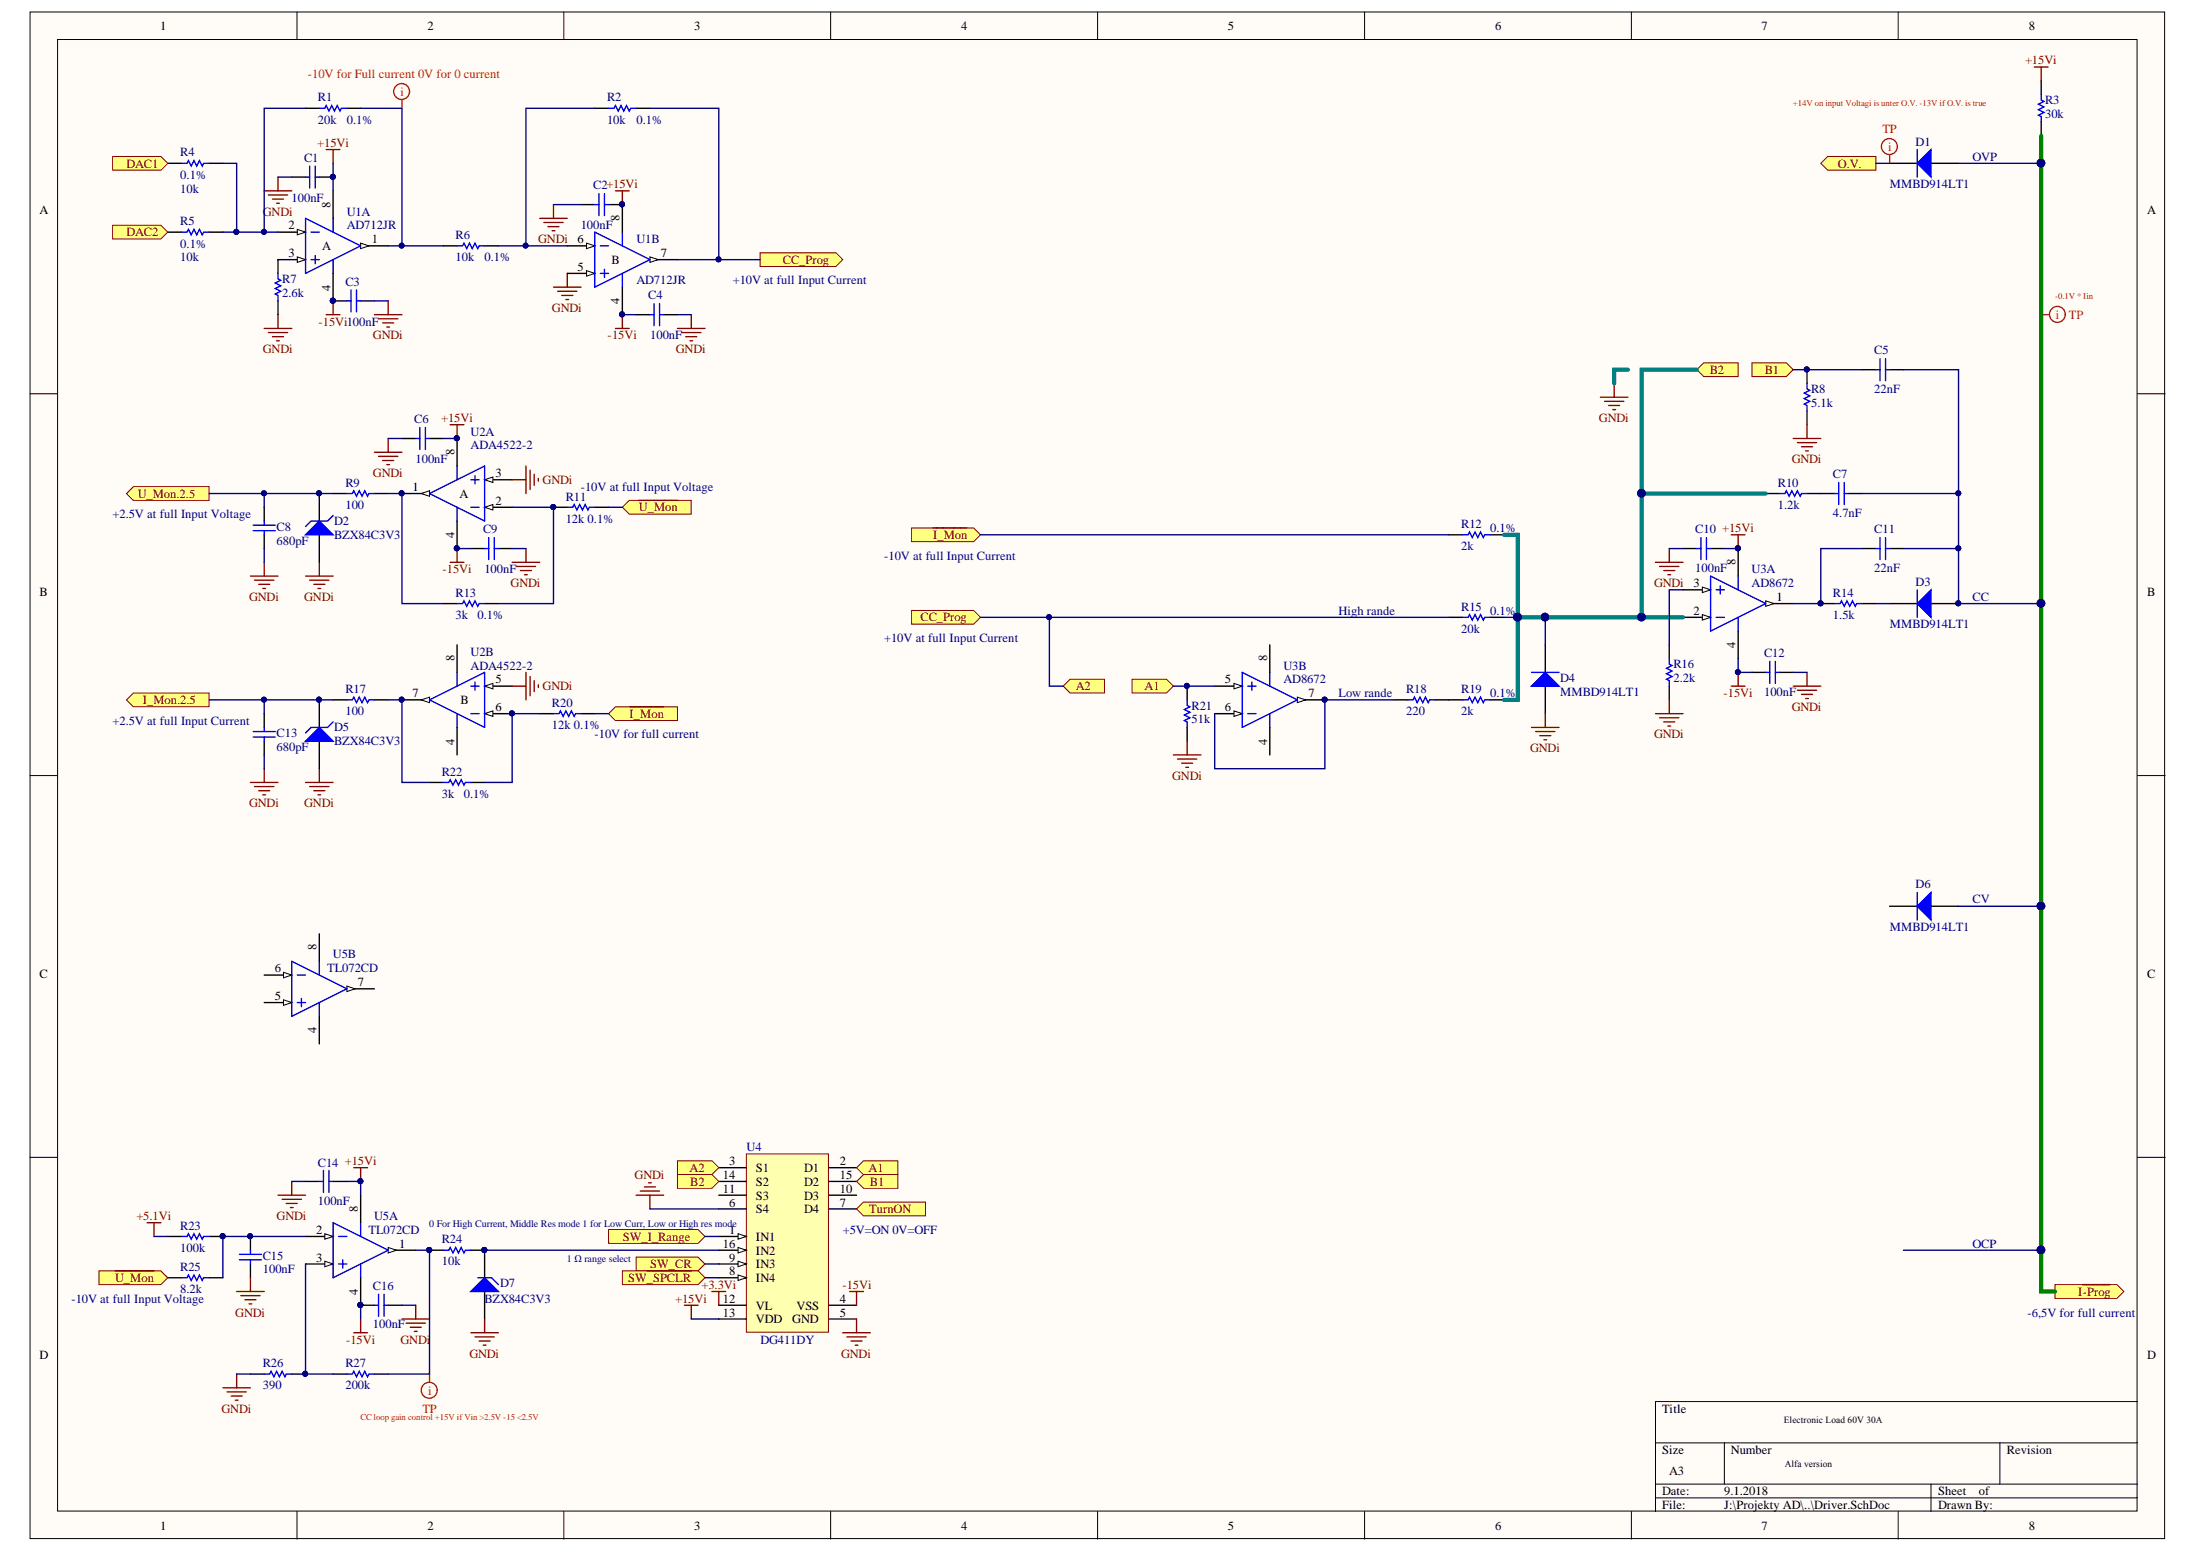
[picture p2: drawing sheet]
<svg xmlns="http://www.w3.org/2000/svg" width="297mm" height="210mm" viewBox="0 0 297 210" stroke-linecap="round" stroke-linejoin="round" font-family="sans-serif">
<defs><g id="words">
<g font-size="1.7">
<text x="21.7" y="4.1">1</text>
<text x="57.8" y="4.1">2</text>
<text x="93.8" y="4.1">3</text>
<text x="129.9" y="4.1">4</text>
<text x="165.9" y="4.1">5</text>
<text x="202" y="4.1">6</text>
<text x="238.1" y="4.1">7</text>
<text x="274.2" y="4.1">8</text>
<text x="5.3" y="28.9">A</text>
<text x="44.7" y="28.1" transform="rotate(-90 44.7 28.1)">8</text>
<text x="83.7" y="29.9" transform="rotate(-90 83.7 29.9)">8</text>
<text x="290.2" y="28.9">A</text>
<text x="39" y="31">2</text>
<text x="39" y="34.7">3</text>
<text x="43.6" y="33.8">A</text>
<text x="50.2" y="32.9">1</text>
<text x="78.1" y="32.9">6</text>
<text x="82.6" y="35.7">B</text>
<text x="89.3" y="34.7">7</text>
<text x="44.7" y="39.3" transform="rotate(-90 44.7 39.3)">4</text>
<text x="78.1" y="36.6">5</text>
<text x="83.7" y="41.1" transform="rotate(-90 83.7 41.1)">4</text>
<text x="61.4" y="61.5" transform="rotate(-90 61.4 61.5)">8</text>
<text x="67" y="64.5">3</text>
<text x="55.7" y="66.3">1</text>
<text x="62.1" y="67.3">A</text>
<text x="67" y="68.2">2</text>
<text x="61.4" y="72.8" transform="rotate(-90 61.4 72.8)">4</text>
<text x="234.5" y="76.4" transform="rotate(-90 234.5 76.4)">8</text>
<text x="5.3" y="80.5">B</text>
<text x="228.9" y="79.3">3</text>
<text x="228.9" y="83.1">2</text>
<text x="240.1" y="81.2">1</text>
<text x="290.2" y="80.5">B</text>
<text x="61.4" y="89.4" transform="rotate(-90 61.4 89.4)">8</text>
<text x="171.3" y="89.4" transform="rotate(-90 171.3 89.4)">8</text>
<text x="234.5" y="87.6" transform="rotate(-90 234.5 87.6)">4</text>
<text x="55.7" y="94.2">7</text>
<text x="62.2" y="95.1">B</text>
<text x="67" y="92.4">5</text>
<text x="165.5" y="92.4">5</text>
<text x="176.8" y="94.2">7</text>
<text x="61.4" y="100.6" transform="rotate(-90 61.4 100.6)">4</text>
<text x="67" y="96.1">6</text>
<text x="165.5" y="96.1">6</text>
<text x="171.3" y="100.6" transform="rotate(-90 171.3 100.6)">4</text>
<text x="37.1" y="131.4">6</text>
<text x="42.8" y="128.4" transform="rotate(-90 42.8 128.4)">8</text>
<text x="5.3" y="132.2">C</text>
<text x="37.1" y="135.1">5</text>
<text x="48.4" y="133.3">7</text>
<text x="290.2" y="132.2">C</text>
<text x="42.8" y="139.7" transform="rotate(-90 42.8 139.7)">4</text>
<text x="97.7" y="161.2">11</text>
<text x="97.7" y="159.4">14</text>
<text x="98.5" y="157.5">3</text>
<text x="102.2" y="158.4">S1</text>
<text x="102.2" y="160.3">S2</text>
<text x="108.7" y="158.4">D1</text>
<text x="108.7" y="160.3">D2</text>
<text x="113.5" y="157.5">2</text>
<text x="113.5" y="161.2">10</text>
<text x="113.5" y="159.4">15</text>
<text x="42.7" y="166.8">2</text>
<text x="48.4" y="163.8" transform="rotate(-90 48.4 163.8)">8</text>
<text x="98.5" y="166.8">1</text>
<text x="98.5" y="163.1">6</text>
<text x="102.2" y="167.7">IN1</text>
<text x="102.2" y="164">S4</text>
<text x="102.2" y="162.1">S3</text>
<text x="108.7" y="164">D4</text>
<text x="108.7" y="162.1">D3</text>
<text x="113.5" y="163.1">7</text>
<text x="42.7" y="170.5">3</text>
<text x="54" y="168.7">1</text>
<text x="97.7" y="168.7">16</text>
<text x="98.5" y="172.4">8</text>
<text x="98.5" y="170.5">9</text>
<text x="102.2" y="173.3">IN4</text>
<text x="102.2" y="171.4">IN3</text>
<text x="102.2" y="169.6">IN2</text>
<text x="48.4" y="175" transform="rotate(-90 48.4 175)">4</text>
<text x="97.7" y="176.1">12</text>
<text x="97.7" y="177.9">13</text>
<text x="102.2" y="177">VL</text>
<text x="102.2" y="178.9">VDD</text>
<text x="107.1" y="178.9">GND</text>
<text x="107.7" y="177">VSS</text>
<text x="113.5" y="176.1">4</text>
<text x="113.5" y="177.9">5</text>
<text x="5.3" y="183.7">D</text>
<text x="290.2" y="183.7">D</text>
<text x="224.6" y="191">Title</text>
<text x="224.6" y="196.5">Size</text>
<text x="233.9" y="196.5">Number</text>
<text x="271.2" y="196.5">Revision</text>
<text x="224.6" y="202.1">Date:</text>
<text x="224.6" y="204">File:</text>
<text x="225.6" y="199.3">A3</text>
<text x="233" y="202.1">9.1.2018</text>
<text x="233" y="204">J:\Projekty AD\..\Driver.SchDoc</text>
<text x="261.9" y="202.1">Sheet</text>
<text x="261.9" y="204">Drawn By:</text>
<text x="267.4" y="202.1">of</text>
<text x="21.7" y="206.8">1</text>
<text x="57.8" y="206.8">2</text>
<text x="93.8" y="206.8">3</text>
<text x="129.9" y="206.8">4</text>
<text x="165.9" y="206.8">5</text>
<text x="202" y="206.8">6</text>
<text x="238.1" y="206.8">7</text>
<text x="274.2" y="206.8">8</text>
</g>
<g font-size="1.7" fill="#f00">
<text x="41.6" y="10.6">-10V for Full current 0V for 0 current</text>
<text x="54.1" y="13">i</text>
<text x="254.4" y="18">TP</text>
<text x="255.2" y="20.4">i</text>
<text x="277.8" y="43.1">i</text>
<text x="279.6" y="43.1">TP</text>
<text x="57.1" y="191">TP</text>
<text x="57.8" y="188.5">i</text>
</g>
<g font-size="1.7" fill="#800000">
<text x="273.7" y="8.7">+15Vi</text>
<text x="17.1" y="22.6">DAC1</text>
<text x="42.9" y="19.9">+15Vi</text>
<text x="248.4" y="22.6">O.V.</text>
<text x="35.5" y="29.2">GNDi</text>
<text x="17.1" y="31.9">DAC2</text>
<text x="72.7" y="32.9">GNDi</text>
<text x="105.8" y="35.7">CC_Prog</text>
<text x="35.5" y="47.7">GNDi</text>
<text x="43" y="44">-15Vi100nF</text>
<text x="50.4" y="45.9">GNDi</text>
<text x="74.6" y="42.2">GNDi</text>
<text x="82.1" y="45.9">-15Vi</text>
<text x="91.3" y="47.7">GNDi</text>
<text x="231" y="50.5">B2</text>
<text x="238.5" y="50.5">B1</text>
<text x="59.6" y="57">+15Vi</text>
<text x="216.1" y="57">GNDi</text>
<text x="50.4" y="64.5">GNDi</text>
<text x="73.3" y="65.4">GNDi</text>
<text x="242.1" y="62.6">GNDi</text>
<text x="18.6" y="67.3">U_Mon.2.5</text>
<text x="86.3" y="69.1">U_Mon</text>
<text x="59.8" y="77.5">-15Vi</text>
<text x="126.1" y="72.8">I_Mon</text>
<text x="33.7" y="81.2">GNDi</text>
<text x="41.1" y="81.2">GNDi</text>
<text x="69" y="79.3">GNDi</text>
<text x="124.4" y="84">CC_Prog</text>
<text x="223.5" y="79.3">GNDi</text>
<text x="19.3" y="95.1">I_Mon.2.5</text>
<text x="73.3" y="93.3">GNDi</text>
<text x="145.4" y="93.3">A2</text>
<text x="154.7" y="93.3">A1</text>
<text x="232.9" y="94.2">-15Vi</text>
<text x="85.1" y="97">I_Mon</text>
<text x="206.8" y="101.6">GNDi</text>
<text x="223.5" y="99.8">GNDi</text>
<text x="242.1" y="96.1">GNDi</text>
<text x="158.4" y="105.4">GNDi</text>
<text x="33.7" y="109.1">GNDi</text>
<text x="41.1" y="109.1">GNDi</text>
<text x="85.8" y="159.4">GNDi</text>
<text x="93.2" y="158.4">A2</text>
<text x="93.3" y="160.3">B2</text>
<text x="117.4" y="158.4">A1</text>
<text x="117.6" y="160.3">B1</text>
<text x="18.4" y="164.9">+5.1Vi</text>
<text x="37.4" y="164.9">GNDi</text>
<text x="84.1" y="167.7">SW_I_Range</text>
<text x="117.5" y="164">TurnON</text>
<text x="15.6" y="173.3">U_Mon</text>
<text x="84.9" y="173.3">SW_SPCLR</text>
<text x="87.9" y="171.4">SW_CR</text>
<text x="31.8" y="177.9">GNDi</text>
<text x="91.3" y="176.1">+15Vi</text>
<text x="94.8" y="174.2">+3.3Vi</text>
<text x="113.8" y="174.2">-15Vi</text>
<text x="280.9" y="175.2">I-Prog</text>
<text x="46.8" y="181.7">-15Vi</text>
<text x="54.1" y="181.7">GNDi</text>
<text x="63.4" y="183.5">GNDi</text>
<text x="113.7" y="183.5">GNDi</text>
<text x="29.9" y="191">GNDi</text>
</g>
<g font-size="1.7" fill="#000080">
<text x="43" y="16.7">20k</text>
<text x="43" y="13.7">R1</text>
<text x="46.9" y="16.7">0.1%</text>
<text x="82" y="16.7">10k</text>
<text x="82" y="13.7">R2</text>
<text x="86" y="16.7">0.1%</text>
<text x="276.4" y="16">30k</text>
<text x="276.4" y="14.1">R3</text>
<text x="24.4" y="21.1">R4</text>
<text x="41.1" y="21.9">C1</text>
<text x="258.9" y="19.7">D1</text>
<text x="266.6" y="21.7">OVP</text>
<text x="24.4" y="26">10k</text>
<text x="24.4" y="24.2">0.1%</text>
<text x="39.4" y="27.3">100nF</text>
<text x="46.9" y="29.2">U1A</text>
<text x="80.2" y="25.6">C2+15Vi</text>
<text x="255.4" y="25.4">MMBD914LT1</text>
<text x="24.4" y="35.3">10k</text>
<text x="24.4" y="30.4">R5</text>
<text x="24.4" y="33.5">0.1%</text>
<text x="46.9" y="31">AD712JR</text>
<text x="61.6" y="35.3">10k</text>
<text x="61.6" y="32.3">R6</text>
<text x="65.5" y="35.3">0.1%</text>
<text x="78.5" y="31">100nF</text>
<text x="86" y="32.9">U1B</text>
<text x="38.1" y="40.1">2.6k</text>
<text x="38.1" y="38.3">R7</text>
<text x="46.7" y="38.6">C3</text>
<text x="86" y="38.4">AD712JR</text>
<text x="87.6" y="40.5">C4</text>
<text x="99" y="38.4">+10V at full Input Current</text>
<text x="87.9" y="45.9">100nF</text>
<text x="253.3" y="47.9">C5</text>
<text x="244.8" y="53.1">R8</text>
<text x="253.3" y="53.1">22nF</text>
<text x="56" y="57.2">C6</text>
<text x="63.6" y="58.9">U2A</text>
<text x="244.8" y="55">5.1k</text>
<text x="46.7" y="65.8">R9</text>
<text x="56.2" y="62.6">100nF</text>
<text x="63.6" y="60.8">ADA4522-2</text>
<text x="240.3" y="65.8">R10</text>
<text x="247.7" y="64.6">C7</text>
<text x="15.2" y="70">+2.5V at full Input Voltage</text>
<text x="37.4" y="71.7">C8</text>
<text x="45.2" y="71">D2</text>
<text x="46.7" y="68.8">100</text>
<text x="76.5" y="70.6">12k 0.1%</text>
<text x="76.5" y="67.7">R11</text>
<text x="78.5" y="66.3">-10V at full Input Voltage</text>
<text x="197.5" y="71.4">R12</text>
<text x="201.4" y="71.9">0.1%</text>
<text x="240.3" y="68.8">1.2k</text>
<text x="247.7" y="69.9">4.7nF</text>
<text x="37.4" y="73.6">680pF</text>
<text x="45.2" y="72.8">BZX84C3V3</text>
<text x="65.3" y="72.1">C9</text>
<text x="65.5" y="77.5">100nF</text>
<text x="119.5" y="75.6">-10V at full Input Current</text>
<text x="197.5" y="74.4">2k</text>
<text x="229.1" y="77.3">100nF</text>
<text x="229.1" y="72.1">C10 +15Vi</text>
<text x="236.7" y="77.5">U3A</text>
<text x="253.3" y="77.3">22nF</text>
<text x="253.3" y="72.1">C11</text>
<text x="61.6" y="83.7">3k</text>
<text x="61.6" y="80.7">R13</text>
<text x="64.5" y="83.7">0.1%</text>
<text x="180.9" y="83.1">High rande</text>
<text x="197.5" y="82.6">R15</text>
<text x="201.4" y="83.1">0.1%</text>
<text x="236.7" y="79.3">AD8672</text>
<text x="247.7" y="83.7">1.5k</text>
<text x="247.7" y="80.7">R14</text>
<text x="258.9" y="79.2">D3</text>
<text x="266.6" y="81.2">CC</text>
<text x="63.6" y="88.6">U2B</text>
<text x="119.5" y="86.8">+10V at full Input Current</text>
<text x="197.5" y="85.5">20k</text>
<text x="238.4" y="88.8">C12</text>
<text x="255.4" y="84.9">MMBD914LT1</text>
<text x="46.7" y="93.7">R17</text>
<text x="63.6" y="90.5">ADA4522-2</text>
<text x="74.6" y="95.6">R20</text>
<text x="161" y="95.9">R21</text>
<text x="173.5" y="90.5">U3B</text>
<text x="173.5" y="92.4">AD8672</text>
<text x="180.9" y="94.2">Low rande</text>
<text x="190" y="93.7">R18</text>
<text x="197.5" y="93.7">R19</text>
<text x="201.4" y="94.2">0.1%</text>
<text x="210.8" y="92.2">D4</text>
<text x="210.8" y="94">MMBD914LT1</text>
<text x="226.1" y="92.2">2.2k</text>
<text x="226.1" y="90.3">R16</text>
<text x="238.4" y="94">100nF</text>
<text x="15.2" y="97.9">+2.5V at full Input Current</text>
<text x="37.4" y="101.5">680pF</text>
<text x="37.4" y="99.6">C13</text>
<text x="45.2" y="98.9">D5</text>
<text x="45.2" y="100.7">BZX84C3V3</text>
<text x="46.7" y="96.7">100</text>
<text x="74.6" y="98.5">12k 0.1%</text>
<text x="80.3" y="99.8">-10V for full current</text>
<text x="161" y="97.8">51k</text>
<text x="190" y="96.7">220</text>
<text x="197.5" y="96.7">2k</text>
<text x="59.7" y="107.8">3k</text>
<text x="59.7" y="104.9">R22</text>
<text x="62.7" y="107.8">0.1%</text>
<text x="255.4" y="125.8">MMBD914LT1</text>
<text x="258.9" y="120.1">D6</text>
<text x="266.6" y="122.1">CV</text>
<text x="44.2" y="131.4">TL072CD</text>
<text x="45" y="129.5">U5B</text>
<text x="100.9" y="155.6">U4</text>
<text x="43" y="157.7">C14 +15Vi</text>
<text x="24.4" y="166.2">R23</text>
<text x="43" y="162.8">100nF</text>
<text x="49.8" y="166.8">TL072CD</text>
<text x="50.6" y="164.9">U5A</text>
<text x="113.9" y="166.8">+5V=ON 0V=OFF</text>
<text x="24.4" y="169.2">100k</text>
<text x="24.4" y="171.8">R25</text>
<text x="35.5" y="172.1">100nF</text>
<text x="35.5" y="170.3">C15</text>
<text x="59.7" y="171">10k</text>
<text x="59.7" y="168.1">R24</text>
<text x="67.6" y="174">D7</text>
<text x="266.6" y="168.7">OCP</text>
<text x="9.6" y="176.1">-10V at full Input Voltage</text>
<text x="24.4" y="174.7">8.2k</text>
<text x="50.4" y="179.6">100nF</text>
<text x="50.4" y="174.4">C16</text>
<text x="65.5" y="176.1">BZX84C3V3</text>
<text x="274" y="177.9">-6,5V for full current</text>
<text x="35.5" y="184.8">R26</text>
<text x="46.7" y="184.8">R27</text>
<text x="102.8" y="181.7">DG411DY</text>
<text x="35.5" y="187.8">390</text>
<text x="46.7" y="187.8">200k</text>
</g>
<g font-size="1.4" fill="#000080">
<text x="58" y="165.9">0 For High Current, Middle Res mode 1 for Low Curr, Low or High res mode</text>
<text x="76.6" y="170.5">1 Ω range select</text>
</g>
<g font-size="1.3">
<text x="241.1" y="192.3">Electronic Load 60V 30A</text>
<text x="241.2" y="198.3">Alfa version</text>
</g>
<g font-size="1.2" fill="#f00">
<text x="242.3" y="14.4">+14V on input Voltagi is unter O.V. -13V if O.V. is true</text>
<text x="277.7" y="40.4">-0.1V * Iin</text>
<text x="48.7" y="192">CC loop gain control +15V if Vin &gt;2.5V -15 &lt;2.5V</text>
</g>
</g></defs>
<g fill="#fffcf8" stroke="#000" stroke-width=".14">
<path d="M4.1 1.6h288.4v206.4h-288.4z"/>
<path d="M7.8 5.3h281v198.9h-281z"/>
</g>
<g fill="none" stroke="#000" stroke-width=".14">
<path d="M40.1 1.6v3.7M76.2 1.6v3.7M112.3 1.6v3.7M148.3 1.6v3.7M184.4 1.6v3.7M220.5 1.6v3.7M256.5 1.6v3.7M4.1 53.2h3.7M288.9 53.2h3.7M4.1 104.8h3.7M288.9 104.8h3.7M4.1 156.4h3.7"/>
<path d="M288.9 156.4h3.7M223.7 195h65.2M233 195v5.6M270.3 195v5.6M288.9 189.4h-65.2v14.9M40.1 204.3v3.7M76.2 204.3v3.7M112.3 204.3v3.7M148.3 204.3v3.7M184.4 204.3v3.7M220.5 204.3v3.7M223.7 200.6h65.2"/>
<path d="M223.7 202.5h65.2M256.5 204.3v3.7M261 200.6v3.7"/>
</g>
<path d="M275.8 10.9v1.9M275.8 16.5v1.9M255.4 22.1h3.7M261 22.1h3.7" fill="none" stroke="#000" stroke-width=".19"/>
<path d="M275.8 12.8v.7l.4 .2-.7 .4 .7 .4-.7 .3 .7 .4-.7 .4 .3 .2v.7" fill="none" stroke="#00f" stroke-width=".19"/>
<path d="M274.9 9.1h1.9M275.8 9.1v1.8" fill="none" stroke="#800000" stroke-width=".19"/>
<path d="M259.1 22.1l1.9-1.9v3.7z" fill="#00f"/>
<path d="M259.1 22.1l1.9-1.9v3.7zM259.1 20.2v3.7" fill="none" stroke="#00f" stroke-width=".19"/>
<path d="M255.4 81.6h3.7M261 81.6h3.7" fill="none" stroke="#000" stroke-width=".19"/>
<circle cx="264.6" cy="81.5" r=".33" fill="#000080" stroke="#000080" stroke-width=".14"/>
<path d="M259.1 81.6l1.9-1.9v3.7z" fill="#00f"/>
<g fill="none" stroke="#00f" stroke-width=".19">
<path d="M244.2 51.8v.8l.4 .2-.8 .3 .8 .4-.8 .4 .8 .3-.8 .4 .4 .2v.7M253.5 50h.6M254.1 48.5v3M254.8 48.5v3M254.8 50h.6M197.7 72.3h.7l.2-.4 .4 .8 .3-.8 .4 .8 .4-.8 .4 .8 .1-.4h.8M229.3 74.1h.6M229.9 72.7v2.9M230.6 72.7v2.9M230.6 74.1h.6M240.5 66.7h.7l.2-.4 .4 .8 .4-.8 .3 .8 .4-.8 .4 .8 .2-.4h.7M247.9 66.7h.6"/>
<path d="M248.5 65.2v3M249.2 65.2v3M249.2 66.7h.6M253.5 74.1h.6M254.1 72.7v2.9M254.8 72.7v2.9M254.8 74.1h.6M259.1 79.7v3.7M190.2 94.6h.8l.1-.4 .4 .8 .4-.8 .4 .8 .3-.8 .4 .8 .2-.4h.7M197.7 83.4h.7l.2-.3 .4 .7 .3-.7 .4 .7 .4-.7 .4 .7 .1-.4h.8M197.7 94.6h.7l.2-.4 .4 .8 .3-.8 .4 .8 .4-.8 .4 .8 .1-.4h.8M225.6 89v.8l.4 .1-.8 .4 .8 .4-.8 .4 .8 .3-.8 .4 .4 .2v.7"/>
<path d="M238.6 90.9h.6M239.2 89.4v3M239.9 89.4v3M239.9 90.9h.6M247.9 81.6h.8l.2-.4 .3 .8 .4-.8 .4 .8 .3-.8 .4 .8 .2-.4h.7M259.1 81.6l1.9-1.9v3.7z"/>
</g>
<g fill="#000080" stroke="#000080" stroke-width=".14">
<circle cx="264.6" cy="81.5" r=".33"/>
<circle cx="246" cy="81.5" r=".33"/>
<circle cx="234.9" cy="74.1" r=".33"/>
<circle cx="244.2" cy="49.9" r=".33"/>
</g>
<g fill="none" stroke="#000" stroke-width=".19">
<path d="M244.2 50v1.8M244.2 55.5v1.9M251.6 50h1.9M255.4 50h1.8M195.8 72.3h1.9M201.4 72.3h1.8M227.4 74.1h1.9M231.2 74.1h1.8M238.6 66.7h1.9M244.2 66.7h3.7M249.8 66.7h1.8M251.6 74.1h1.9"/>
<path d="M255.4 74.1h1.8M188.4 94.6h1.8M193.9 94.6h3.8M195.8 83.4h1.9M201.4 83.4h1.8M201.4 94.6h1.8M225.6 87.2v1.8M225.6 92.7v1.9M236.8 90.9h1.8M240.5 90.9h1.8M246.1 81.6h1.8M251.6 81.6h1.9"/>
</g>
<g fill="none" stroke="#800000" stroke-width=".19">
<path d="M242.3 59.3h3.8M242.9 59.8h2.6M244.2 57.4v1.9M223.7 76h3.7M224.3 76.6h2.6M224.8 77.1h1.5M225.4 77.7h.4M225.6 74.1v1.9M234 72.3h1.8M234.9 72.3v1.8M243.5 60.4h1.4M244 60.9h.4"/>
<path d="M223.7 96.5h3.7M224.3 97h2.6M224.8 97.6h1.5M225.4 98.1h.4M225.6 94.6v1.9M242.3 92.7h3.8M242.9 93.3h2.6M243.5 93.9h1.4M244 94.4h.4M244.2 90.9v1.8"/>
</g>
<path d="M123.2 71.4h8.4l.9 .9-.9 .9h-8.4z" fill-rule="evenodd" fill="#ffff80" stroke="#800000" stroke-width=".14"/>
<path d="M126.1 71.4h4.5" fill="none" stroke="#800000" stroke-width=".19"/>
<path d="M123.2 82.5h8.4l.9 .9-.9 1h-8.4z" fill-rule="evenodd" fill="#ffff80" stroke="#800000" stroke-width=".14"/>
<path d="M255.4 122.5h3.7M261 122.5h3.7" fill="none" stroke="#000" stroke-width=".19"/>
<path d="M259.1 122.5l1.9-1.9v3.8z" fill="#00f"/>
<path d="M259.1 122.5l1.9-1.9v3.8zM259.1 120.6v3.8" fill="none" stroke="#00f" stroke-width=".19"/>
<path d="M82.2 166.2h12.1l1 .9-1 .9h-12.1z" fill-rule="evenodd" fill="#ffff80" stroke="#800000" stroke-width=".14"/>
<path d="M100.9 156h11.1v24.1h-11.1z" fill="#ffffb0" stroke="#800000" stroke-width=".14"/>
<path d="M97.1 167.1h3.8" fill="none" stroke="#000" stroke-width=".19"/>
<path d="M99.7 166.7l1.2 .4-1.2 .4z" fill="#fffcf8"/>
<path d="M99.7 166.7l1.2 .4-1.2 .4z" fill="none" stroke="#000" stroke-width=".14"/>
<path d="M97.1 157.8h3.8M112 157.8h3.8M97.1 163.4h3.8M97.1 172.7h3.8M112 176.4h3.8M112 178.3h3.8M112 163.4h3.8" fill="none" stroke="#000" stroke-width=".19"/>
<path d="M99.7 172.3l1.2 .4-1.2 .4z" fill="#fffcf8"/>
<path d="M99.7 172.3l1.2 .4-1.2 .4z" fill="none" stroke="#000" stroke-width=".14"/>
<path d="M97.1 170.8h3.8" fill="none" stroke="#000" stroke-width=".19"/>
<path d="M99.7 170.5l1.2 .3-1.2 .4z" fill="#fffcf8"/>
<path d="M99.7 170.5l1.2 .3-1.2 .4z" fill="none" stroke="#000" stroke-width=".14"/>
<path d="M97.1 159.7h3.8M112 159.7h3.8M97.1 161.5h3.8M97.1 176.4h3.8M97.1 178.3h3.8M97.1 169h3.8M112 161.5h3.8" fill="none" stroke="#000" stroke-width=".19"/>
<path d="M99.7 168.6l1.2 .4-1.2 .4z" fill="#fffcf8"/>
<path d="M99.7 168.6l1.2 .4-1.2 .4z" fill="none" stroke="#000" stroke-width=".14"/>
<path d="M92.5 176.4h1.8M93.4 176.4v1.9M96.2 174.6h1.9M97.1 174.6v1.8M114.8 174.6h1.9M115.8 174.6v1.8M115.8 178.3v1.8M113.9 180.1h3.7M114.5 180.7h2.6M115 181.3h1.5M115.6 181.8h.3" fill="none" stroke="#800000" stroke-width=".19"/>
<g fill="#ffff80" stroke="#800000" stroke-width=".14">
<path d="M115.8 157.8l.9-.9h4.6v1.9h-4.6z" fill-rule="evenodd"/>
<path d="M91.6 156.9h4.6l.9 .9-.9 1h-4.6z" fill-rule="evenodd"/>
<path d="M115.8 159.7l.9-.9h4.6v1.8h-4.6z" fill-rule="evenodd"/>
<path d="M91.6 158.8h4.6l.9 .9-.9 .9h-4.6z" fill-rule="evenodd"/>
<path d="M143.7 92.7l.9-.9h4.7v1.9h-4.7z" fill-rule="evenodd"/>
<path d="M153 91.8h4.6l1 .9-1 1h-4.6z" fill-rule="evenodd"/>
<path d="M229.3 50l.9-1h4.7v1.9h-4.7z" fill-rule="evenodd"/>
<path d="M236.8 49h4.6l.9 1-.9 .9h-4.6z" fill-rule="evenodd"/>
</g>
<path d="M160.4 92.7v1.9M160.4 98.3v1.9" fill="none" stroke="#000" stroke-width=".19"/>
<circle cx="160.4" cy="92.7" r=".33" fill="#000080" stroke="#000080" stroke-width=".14"/>
<path d="M160.4 94.6v.7l.4 .2-.7 .4 .7 .4-.7 .3 .7 .4-.7 .4 .3 .2v.7" fill="none" stroke="#00f" stroke-width=".19"/>
<path d="M158.6 102h3.7M159.1 102.6h2.6M159.7 103.2h1.5M160.2 103.7h.4M160.4 100.2v1.8" fill="none" stroke="#800000" stroke-width=".19"/>
<g fill="#ffff80" stroke="#800000" stroke-width=".14">
<path d="M86 169.9h8.3l1 .9-1 1h-8.3z" fill-rule="evenodd"/>
<path d="M84.1 171.8h10.2l1 .9-1 .9h-10.2z" fill-rule="evenodd"/>
</g>
<path d="M216.3 53.7h3.7M216.8 54.2h2.6M217.4 54.8h1.5M218 55.4h.3M218.1 51.8v1.9M87.4 171.8h6" fill="none" stroke="#800000" stroke-width=".19"/>
<path d="M246.1 22.1l.9-1h6.5v1.9h-6.5z" fill-rule="evenodd" fill="#ffff80" stroke="#800000" stroke-width=".14"/>
<path d="M238.6 81.6h3.7" fill="none" stroke="#000" stroke-width=".19"/>
<path d="M238.6 81.2l1.1 .4-1.1 .4z" fill="#fffcf8"/>
<path d="M238.6 81.2l1.1 .4-1.1 .4z" fill="none" stroke="#000" stroke-width=".14"/>
<path d="M227.4 79.7h3.8" fill="none" stroke="#000" stroke-width=".19"/>
<path d="M230.1 79.3l1.1 .4-1.1 .4z" fill="#fffcf8"/>
<path d="M230.1 79.3l1.1 .4-1.1 .4z" fill="none" stroke="#000" stroke-width=".14"/>
<path d="M227.4 83.4h3.8" fill="none" stroke="#000" stroke-width=".19"/>
<path d="M230.1 83.1l1.1 .3-1.1 .4z" fill="#fffcf8"/>
<path d="M230.1 83.1l1.1 .3-1.1 .4z" fill="none" stroke="#000" stroke-width=".14"/>
<path d="M231.2 77.9l7.4 3.7-7.4 3.7zM231.9 79.7h1.1M232.5 79.2v1.1M234.9 77.9v1.8M231.9 83.4h1.1M234.9 83.4v1.9" fill="none" stroke="#00f" stroke-width=".19"/>
<path d="M234.9 74.1v3.8M175.3 94.6h3.7M234.9 85.3v3.7" fill="none" stroke="#000" stroke-width=".19"/>
<circle cx="234.9" cy="74.1" r=".33" fill="#000080" stroke="#000080" stroke-width=".14"/>
<path d="M175.3 94.2l1.1 .4-1.1 .4z" fill="#fffcf8"/>
<path d="M175.3 94.2l1.1 .4-1.1 .4z" fill="none" stroke="#000" stroke-width=".14"/>
<circle cx="179" cy="94.6" r=".33" fill="#000080" stroke="#000080" stroke-width=".14"/>
<path d="M164.2 92.7h3.7" fill="none" stroke="#000" stroke-width=".19"/>
<path d="M166.8 92.4l1.1 .3-1.1 .4z" fill="#fffcf8"/>
<path d="M166.8 92.4l1.1 .3-1.1 .4z" fill="none" stroke="#000" stroke-width=".14"/>
<path d="M164.2 96.5h3.7" fill="none" stroke="#000" stroke-width=".19"/>
<path d="M166.8 96.1l1.1 .4-1.1 .3z" fill="#fffcf8"/>
<path d="M166.8 96.1l1.1 .4-1.1 .3z" fill="none" stroke="#000" stroke-width=".14"/>
<path d="M167.9 90.9l7.4 3.7-7.4 3.7zM168.6 92.7h1.1M168.6 96.5h1.1M169.2 92.2v1.1M171.6 90.9v1.8M171.6 96.5v1.8" fill="none" stroke="#00f" stroke-width=".19"/>
<path d="M171.6 87.2v3.7M171.6 98.3v3.7M52.5 169h3.7" fill="none" stroke="#000" stroke-width=".19"/>
<g fill="#000080" stroke="#000080" stroke-width=".14">
<circle cx="179" cy="94.6" r=".33"/>
<circle cx="234.9" cy="90.8" r=".33"/>
</g>
<path d="M234 92.7h1.8M234.9 90.9v1.8" fill="none" stroke="#800000" stroke-width=".19"/>
<path d="M52.5 168.6l1.1 .4-1.1 .4z" fill="#fffcf8"/>
<path d="M52.5 168.6l1.1 .4-1.1 .4z" fill="none" stroke="#000" stroke-width=".14"/>
<path d="M41.3 167.1h3.7" fill="none" stroke="#000" stroke-width=".19"/>
<path d="M43.9 166.7l1.1 .4-1.1 .4z" fill="#fffcf8"/>
<path d="M43.9 166.7l1.1 .4-1.1 .4z" fill="none" stroke="#000" stroke-width=".14"/>
<path d="M41.3 170.8h3.7" fill="none" stroke="#000" stroke-width=".19"/>
<path d="M43.9 170.5l1.1 .3-1.1 .4z" fill="#fffcf8"/>
<path d="M43.9 170.5l1.1 .3-1.1 .4z" fill="none" stroke="#000" stroke-width=".14"/>
<path d="M45 165.3l7.5 3.7-7.5 3.7zM45.8 167.1h1.1M45.8 170.8h1.1M46.3 170.3v1.1M48.7 165.3v1.8M48.7 170.8v1.9M59.9 169h.8l.1-.4 .4 .8 .4-.8 .4 .8 .3-.8 .4 .8 .2-.4h.7" fill="none" stroke="#00f" stroke-width=".19"/>
<path d="M48.7 161.5v3.8M48.7 172.7v3.7M58 169h1.9M63.6 169h1.9v3.7M65.5 174.6v3.7" fill="none" stroke="#000" stroke-width=".19"/>
<g fill="#000080" stroke="#000080" stroke-width=".14">
<circle cx="48.7" cy="176.4" r=".33"/>
<circle cx="58" cy="168.9" r=".33"/>
<circle cx="65.5" cy="168.9" r=".33"/>
</g>
<path d="M63.6 174.6l1.9-1.9 1.9 1.9z" fill="#00f"/>
<g fill="none" stroke="#00f" stroke-width=".19">
<path d="M43.2 159.7h.5M43.7 158.2v3M44.5 158.2v3M44.5 159.7h.5M24.5 167.1h.8l.2-.4 .3 .8 .4-.8 .4 .8 .4-.8 .3 .8 .2-.4h.8M24.5 172.7h.8l.2-.4 .3 .8 .4-.8 .4 .8 .4-.8 .3 .8 .2-.4h.8M32.4 169.5h2.9M32.4 170.3h2.9M33.8 169v.5M33.8 170.3v.5M50.6 176.4h.6M51.2 174.9v3"/>
<path d="M51.9 174.9v3M51.9 176.4h.6M63.6 174.6l1.9-1.9 1.9 1.9zM64.6 172.7h1.8M35.7 185.7h.8l.1-.4 .4 .8 .4-.8 .4 .8 .3-.8 .4 .8 .2-.4h.7M46.9 185.7h.7l.2-.4 .4 .8 .4-.8 .3 .8 .4-.8 .4 .8 .2-.4h.7"/>
</g>
<path d="M66.4 172.7l1 .9" fill="none" stroke="#0000bf" stroke-width=".19"/>
<g fill="#000080" stroke="#000080" stroke-width=".14">
<circle cx="65.5" cy="168.9" r=".33"/>
<circle cx="48.7" cy="159.6" r=".33"/>
<circle cx="41.2" cy="185.7" r=".33"/>
<circle cx="48.7" cy="176.4" r=".33"/>
<circle cx="30.1" cy="167.1" r=".33"/>
<circle cx="33.8" cy="167.1" r=".33"/>
</g>
<g fill="none" stroke="#800000" stroke-width=".19">
<path d="M39.4 159.7v1.8M47.8 157.8h1.9M48.7 157.8v1.9M32 174.6h3.7M32.5 175.1h2.6M33.1 175.7h1.5M33.7 176.2h.3M33.8 172.7v1.9M37.6 161.5h3.7M38.1 162.1h2.6M38.7 162.7h1.5M39.2 163.2h.4"/>
<path d="M48.7 178.3v1.8M54.3 178.3h3.7M54.9 178.8h2.6M55.4 179.4h1.5M56 180h.4M56.2 176.4v1.9M65.5 178.3v1.8M30.1 187.6h3.7M30.7 188.1h2.6M31.2 188.7h1.5M31.8 189.2h.4M32 185.7v1.9"/>
<path d="M47.8 180.1h1.9M63.6 180.1h3.8M64.2 180.7h2.6M64.7 181.3h1.5M65.3 181.8h.4"/>
</g>
<g fill="none" stroke="#000" stroke-width=".19">
<path d="M208.8 87.2v3.7M208.8 92.7v3.8M41.3 159.7h1.9M45 159.7h1.9M22.7 167.1h1.8M22.7 172.7h1.8M28.3 167.1h1.8M28.3 172.7h1.8M33.8 167.1v1.9M33.8 170.8v1.9M48.7 176.4h1.9M52.5 176.4h1.8"/>
<path d="M33.8 185.7h1.9M39.4 185.7h1.9M45 185.7h1.9M50.6 185.7h1.9"/>
</g>
<path d="M207 92.7l1.8-1.8 1.9 1.8z" fill="#00f"/>
<path d="M207 90.9h3.7M207 92.7l1.8-1.8 1.9 1.8z" fill="none" stroke="#00f" stroke-width=".19"/>
<path d="M87.6 159.9h.4M19.9 165.3h1.8M20.8 165.3v1.8M86 161.5h3.7M86.5 161h2.6M87.1 160.4h1.5M87.8 161.5v1.9" fill="none" stroke="#800000" stroke-width=".19"/>
<g fill="#ffff80" stroke="#800000" stroke-width=".14">
<path d="M115.8 163.4l.9-.9h8.4v1.8h-8.4z" fill-rule="evenodd"/>
<path d="M277.7 173.6h8.4l.9 1-.9 .9h-8.4z" fill-rule="evenodd"/>
</g>
<path d="M35.7 44.4h3.7M36.3 44.9h2.6M36.8 45.5h1.5M37.4 46.1h.4M37.6 42.5v1.9M207 98.3h3.7M207.5 98.9h2.6M208.1 99.4h1.5M208.6 100h.4M208.8 96.5v1.8M281.4 173.6h3.8" fill="none" stroke="#800000" stroke-width=".19"/>
<g fill="none" stroke="#f00" stroke-width=".19">
<path d="M255.4 21v1.1M275.8 42.5h1.2M58 185.7v1.1"/>
<circle cx="255.3" cy="19.8" r="1.08"/>
<circle cx="278" cy="42.5" r="1.07"/>
<circle cx="58" cy="187.9" r="1.08"/>
</g>
<path d="M22.7 22.1h1.8M22.7 31.4h1.8M28.3 22.1h1.8M28.3 31.4h1.8M37.6 31.4h3.7M59.9 33.2h1.9M65.5 33.2h1.9" fill="none" stroke="#000" stroke-width=".19"/>
<path d="M24.5 22.1h.8l.2-.4 .3 .7 .4-.7 .4 .7 .4-.7 .3 .7 .2-.3h.8M24.5 31.4h.8l.2-.4 .3 .7 .4-.7 .4 .7 .4-.7 .3 .7 .2-.3h.8M61.8 33.2h.7l.2-.3 .4 .7 .3-.7 .4 .7 .4-.7 .4 .7 .1-.4h.8" fill="none" stroke="#00f" stroke-width=".19"/>
<path d="M40.2 31l1.1 .4-1.1 .3z" fill="#fffcf8"/>
<path d="M40.2 31l1.1 .4-1.1 .3z" fill="none" stroke="#000" stroke-width=".14"/>
<path d="M37.6 35.1h3.7" fill="none" stroke="#000" stroke-width=".19"/>
<path d="M40.2 34.7l1.1 .4-1.1 .4z" fill="#fffcf8"/>
<path d="M40.2 34.7l1.1 .4-1.1 .4z" fill="none" stroke="#000" stroke-width=".14"/>
<path d="M48.7 33.2h3.8" fill="none" stroke="#000" stroke-width=".19"/>
<path d="M48.7 32.9l1.2 .3-1.2 .4z" fill="#fffcf8"/>
<path d="M48.7 32.9l1.2 .3-1.2 .4z" fill="none" stroke="#000" stroke-width=".14"/>
<g fill="none" stroke="#00f" stroke-width=".19">
<path d="M43.2 14.6h.7l.2-.3 .4 .7 .3-.7 .4 .7 .4-.7 .3 .7 .2-.4h.8M37.6 37v.7l.3 .2-.7 .4 .7 .3-.7 .4 .7 .4-.7 .3 .4 .2v.8M41.3 29.5l7.4 3.7-7.4 3.8zM41.3 23.9h.5M41.8 22.4v3M42 31.4h1.2M42 35.1h1.2M42.6 22.4v3M42.6 34.5v1.2M42.6 23.9h.6M45 29.5v1.9M45 35.1v1.9"/>
<path d="M47.4 39.2v3M48.2 39.2v3M46.9 40.7h.5M48.2 40.7h.5"/>
</g>
<path d="M41.3 14.6h1.9M46.9 14.6h1.8M37.6 35.1v1.9M39.4 23.9h1.9M43.2 23.9h1.8M45 25.8v3.7M45 37v3.7h1.9M37.6 40.7v1.8M48.7 40.7h1.9" fill="none" stroke="#000" stroke-width=".19"/>
<g fill="#000080" stroke="#000080" stroke-width=".14">
<circle cx="45" cy="40.6" r=".33"/>
<circle cx="45" cy="23.9" r=".33"/>
</g>
<g fill="none" stroke="#800000" stroke-width=".19">
<path d="M35.7 25.8h3.7M36.3 26.4h2.6M36.8 26.9h1.5M37.4 27.5h.4M37.6 23.9v1.9M44.1 20.2h1.8M45 20.2v1.9M44.1 42.5h1.8M45 40.7v1.8M50.6 42.5h3.7M51.2 43.1h2.6M51.7 43.6h1.5"/>
<path d="M52.3 44.2h.3M52.5 40.7v1.8"/>
</g>
<g fill="none" stroke="#f00" stroke-width=".19">
<path d="M54.3 13.5v1.1"/>
<circle cx="54.3" cy="12.4" r="1.07"/>
</g>
<g fill="#ffff80" stroke="#800000" stroke-width=".14">
<path d="M15.2 21.1h6.5l1 1-1 .9h-6.5z" fill-rule="evenodd"/>
<path d="M15.2 30.4h6.5l1 1-1 .9h-6.5z" fill-rule="evenodd"/>
<path d="M102.7 34.2h10.3l.9 .9-.9 .9h-10.3z" fill-rule="evenodd"/>
<path d="M82.2 96.5l1-1h8.4v1.9h-8.4z" fill-rule="evenodd"/>
</g>
<path d="M85.1 95.5h4.6" fill="none" stroke="#800000" stroke-width=".19"/>
<path d="M84.1 68.6l.9-1h8.4v1.9h-8.4z" fill-rule="evenodd" fill="#ffff80" stroke="#800000" stroke-width=".14"/>
<path d="M86.3 67.6h5.3" fill="none" stroke="#800000" stroke-width=".19"/>
<path d="M65.5 68.6h3.7" fill="none" stroke="#000" stroke-width=".19"/>
<path d="M65.5 68.6l1.1-.4v.7z" fill="#fffcf8"/>
<path d="M65.5 68.6l1.1-.4v.7z" fill="none" stroke="#000" stroke-width=".14"/>
<path d="M65.5 64.8h3.7" fill="none" stroke="#000" stroke-width=".19"/>
<path d="M65.5 64.8l1.1-.3v.7z" fill="#fffcf8"/>
<path d="M65.5 64.8l1.1-.3v.7z" fill="none" stroke="#000" stroke-width=".14"/>
<path d="M54.3 66.7h3.7" fill="none" stroke="#000" stroke-width=".19"/>
<path d="M56.9 66.7l1.1-.4v.8z" fill="#fffcf8"/>
<path d="M56.9 66.7l1.1-.4v.8z" fill="none" stroke="#000" stroke-width=".14"/>
<g fill="#000080" stroke="#000080" stroke-width=".14">
<circle cx="54.3" cy="66.7" r=".33"/>
<circle cx="61.7" cy="59.2" r=".33"/>
<circle cx="61.7" cy="74.1" r=".33"/>
</g>
<path d="M58 66.7l7.5-3.7v7.4zM61.8 63v1.8M61.8 68.6v1.8M63.6 64.8h1.1M63.6 68.6h1.1M64.2 64.3v1.1" fill="none" stroke="#00f" stroke-width=".19"/>
<path d="M61.8 59.3v3.7M61.8 70.4v3.7M65.5 92.7h3.7" fill="none" stroke="#000" stroke-width=".19"/>
<path d="M65.5 92.7l1.1-.3v.7z" fill="#fffcf8"/>
<path d="M65.5 92.7l1.1-.3v.7z" fill="none" stroke="#000" stroke-width=".14"/>
<path d="M65.5 96.5h3.7" fill="none" stroke="#000" stroke-width=".19"/>
<path d="M65.5 96.5l1.1-.4v.7z" fill="#fffcf8"/>
<path d="M65.5 96.5l1.1-.4v.7z" fill="none" stroke="#000" stroke-width=".14"/>
<circle cx="69.2" cy="96.4" r=".33" fill="#000080" stroke="#000080" stroke-width=".14"/>
<path d="M54.3 94.6h3.7" fill="none" stroke="#000" stroke-width=".19"/>
<path d="M56.9 94.6l1.1-.4v.8z" fill="#fffcf8"/>
<path d="M56.9 94.6l1.1-.4v.8z" fill="none" stroke="#000" stroke-width=".14"/>
<g fill="#000080" stroke="#000080" stroke-width=".14">
<circle cx="54.3" cy="94.6" r=".33"/>
<circle cx="69.2" cy="96.4" r=".33"/>
<circle cx="74.8" cy="68.5" r=".33"/>
<circle cx="61.7" cy="59.2" r=".33"/>
<circle cx="61.7" cy="74.1" r=".33"/>
</g>
<g fill="none" stroke="#00f" stroke-width=".19">
<path d="M56.2 59.3h.5M56.7 57.8v3M57.5 57.8v3M57.5 59.3h.5M65.5 74.1h.5M66 72.7v2.9M66.8 72.7v2.9M66.8 74.1h.6M76.7 68.6h.7l.2-.4 .4 .7 .3-.7 .4 .7 .4-.7 .4 .7 .1-.3h.8M58 94.6l7.5-3.7v7.4zM61.8 81.6h.7l.2-.4 .4 .8 .3-.8 .4 .8 .4-.8 .4 .8 .1-.4h.8M61.8 90.9v1.8"/>
<path d="M61.8 96.5v1.8M63.6 92.7h1.1M63.6 96.5h1.1M64.2 92.2v1.1"/>
</g>
<path d="M54.3 59.3h1.9M58 59.3h1.9M63.6 74.1h1.9M67.4 74.1h1.8M74.8 68.6h1.9M80.4 68.6h1.8M59.9 81.6h1.9M61.8 87.2v3.7M61.8 98.3v3.7M65.5 81.6h1.9" fill="none" stroke="#000" stroke-width=".19"/>
<path d="M52.5 59.3v1.8M60.8 57.4h1.9M61.8 57.4v1.9M50.6 61.1h3.7M51.2 61.7h2.6M51.7 62.2h1.5M52.3 62.8h.3M60.8 76h1.9M61.8 74.1v1.9" fill="none" stroke="#800000" stroke-width=".19"/>
<g fill="#ffff80" stroke="#800000" stroke-width=".14">
<path d="M17.1 66.7l.9-.9h10.3v1.8h-10.3z" fill-rule="evenodd"/>
<path d="M17.1 94.6l.9-.9h10.3v1.8h-10.3z" fill-rule="evenodd"/>
</g>
<path d="M43.2 66.7v3.7M43.2 72.3v3.7M72.9 96.5h1.9M78.5 96.5h1.9M58 105.8h1.9M63.6 105.8h1.9" fill="none" stroke="#000" stroke-width=".19"/>
<path d="M74.8 96.5h.7l.2-.4 .4 .7 .4-.7 .3 .7 .4-.7 .4 .7 .2-.3h.7M59.9 105.8h.8l.1-.4 .4 .7 .4-.7 .4 .7 .3-.7 .4 .7 .2-.3h.7" fill="none" stroke="#00f" stroke-width=".19"/>
<path d="M41.3 77.9h3.7M41.8 78.4h2.7M42.4 79h1.5M43 79.5h.3M43.2 76v1.9M41.3 105.8h3.7M41.8 106.3h2.7M42.4 106.9h1.5M43 107.4h.3M43.2 103.9v1.9" fill="none" stroke="#800000" stroke-width=".19"/>
<circle cx="43.1" cy="66.7" r=".33" fill="#000080" stroke="#000080" stroke-width=".14"/>
<path d="M41.3 72.3l1.9-1.9 1.8 1.9z" fill="#00f"/>
<path d="M41.3 72.3l1.9-1.9 1.8 1.9zM45 69.7l-.7 .7h-2.3l-.7 .8" fill="none" stroke="#00f" stroke-width=".19"/>
<g fill="#000080" stroke="#000080" stroke-width=".14">
<circle cx="43.1" cy="66.7" r=".33"/>
<circle cx="43.1" cy="94.6" r=".33"/>
</g>
<path d="M43.2 94.6v3.7M43.2 100.2v3.7" fill="none" stroke="#000" stroke-width=".19"/>
<path d="M41.3 100.2l1.9-1.9 1.8 1.9z" fill="#00f"/>
<path d="M34.2 71h3M34.2 71.7h3M35.7 70.4v.6M35.7 71.7v.6M46.9 66.7h.7l.2-.4 .4 .8 .4-.8 .3 .8 .4-.8 .4 .8 .2-.4h.7M34.2 98.9h3M34.2 99.6h3M35.7 98.3v.6M35.7 99.6v.6M45 97.6l-.7 .7h-2.3l-.7 .8M46.9 94.6h.7l.2-.4 .4 .8 .4-.8 .3 .8 .4-.8 .4 .8 .2-.4h.7M41.3 100.2l1.9-1.9 1.8 1.9z" fill="none" stroke="#00f" stroke-width=".19"/>
<circle cx="43.1" cy="94.6" r=".33" fill="#000080" stroke="#000080" stroke-width=".14"/>
<path d="M76.7 37h3.7M35.7 68.6v1.8M35.7 72.3v1.8M45 66.7h1.9M50.6 66.7h1.9M35.7 96.5v1.8M45 94.6h1.9M50.6 94.6h1.9M35.7 100.2v1.8" fill="none" stroke="#000" stroke-width=".19"/>
<g fill="none" stroke="#800000" stroke-width=".19">
<path d="M74.8 38.8h3.7M75.4 39.4h2.6M75.9 39.9h1.5M76.7 37v1.8M76.5 40.5h.3M33.8 77.9h3.8M34.4 78.4h2.6M35 79h1.5M35.5 79.5h.4M35.7 76v1.9M69.2 76h3.7M69.2 64.8h1.9"/>
<path d="M69.8 76.6h2.6M70.3 77.1h1.5M70.9 77.7h.4M71.1 63v3.7M71.1 74.1v1.9M71.6 63.5v2.6M72.2 64.1v1.5M72.8 64.7v.3M69.2 92.7h1.9M71.1 90.9v3.7M71.6 91.4v2.6M72.2 92v1.5"/>
<path d="M72.8 92.6v.3M33.8 105.8h3.8M34.4 106.3h2.6M35 106.9h1.5M35.5 107.4h.4M35.7 103.9v1.9"/>
</g>
<path d="M79.3 36.6l1.1 .4-1.1 .3z" fill="#fffcf8"/>
<path d="M79.3 36.6l1.1 .4-1.1 .3z" fill="none" stroke="#000" stroke-width=".14"/>
<path d="M76.7 33.2h3.7" fill="none" stroke="#000" stroke-width=".19"/>
<path d="M79.3 32.9l1.1 .3-1.1 .4z" fill="#fffcf8"/>
<path d="M79.3 32.9l1.1 .3-1.1 .4z" fill="none" stroke="#000" stroke-width=".14"/>
<path d="M87.8 35.1h3.8" fill="none" stroke="#000" stroke-width=".19"/>
<path d="M87.8 34.7l1.1 .4-1.1 .4z" fill="#fffcf8"/>
<path d="M87.8 34.7l1.1 .4-1.1 .4z" fill="none" stroke="#000" stroke-width=".14"/>
<g fill="none" stroke="#00f" stroke-width=".19">
<path d="M82.2 14.6h.8l.2-.3 .3 .7 .4-.7 .4 .7 .4-.7 .3 .7 .2-.4h.8M80.4 31.4l7.4 3.7-7.4 3.7zM80.4 27.7h.5M80.9 26.2v2.9M81.1 33.2h1.1M81.1 37h1.1M81.7 26.2v2.9M81.7 36.4v1.1M81.7 27.7h.5M84.1 31.4v1.8M84.1 37v1.8M87.8 42.5h.6"/>
<path d="M88.4 41v3M89.1 41v3M89.1 42.5h.6"/>
</g>
<path d="M80.4 14.6h1.8M86 14.6h1.8M78.5 27.7h1.9M82.2 27.7h1.9v3.7M84.1 38.8v3.7M86 42.5h1.8M89.7 42.5h1.9" fill="none" stroke="#000" stroke-width=".19"/>
<g fill="#000080" stroke="#000080" stroke-width=".14">
<circle cx="84.1" cy="27.6" r=".33"/>
<circle cx="84.1" cy="42.5" r=".33"/>
</g>
<g fill="none" stroke="#800000" stroke-width=".19">
<path d="M72.9 29.5h3.8M73.5 30.1h2.6M74.1 30.6h1.4M74.6 31.2h.4M74.8 27.7v1.8M83.2 25.8h1.8M84.1 25.8v1.9M83.2 44.4h1.8M84.1 42.5v1.9M91.6 44.4h3.7M92.1 44.9h2.6M92.7 45.5h1.5"/>
<path d="M93.2 46.1h.4M93.4 42.5v1.9"/>
</g>
<path d="M13.4 171.8h8.3l1 .9-1 .9h-8.3z" fill-rule="evenodd" fill="#ffff80" stroke="#800000" stroke-width=".14"/>
<path d="M15.6 171.8h5.2" fill="none" stroke="#800000" stroke-width=".19"/>
<g fill="none" stroke="#000080" stroke-width=".19">
<path d="M41.3 14.6h-5.6v16.8h-3.7M48.7 14.6h5.6v18.6h-1.8M80.4 14.6h-9.3v18.6M87.8 14.6h9.3v20.5h5.6M30.1 22.1h1.9v9.3M30.1 31.4h1.9M35.7 31.4h1.9M37.6 23.9h1.8M45 22.1v3.7M54.3 33.2h5.6M67.4 33.2h9.3M74.8 27.7h3.7"/>
<path d="M91.6 35.1h5.5M253.5 22.1h1.9M264.7 22.1h11.1M50.6 40.7h1.9M52.5 59.3h1.8M59.9 59.3h1.9M84.1 42.5h1.9M91.6 42.5h1.8M242.3 50h9.3M257.2 50h7.5v24.1M28.3 66.7h16.7M35.7 66.7v1.9"/>
<path d="M35.7 74.1v1.9M52.5 66.7h1.8v14.9h5.6M61.8 74.1h1.8M69.2 74.1h1.9M69.2 68.6h5.6v13h-7.4M82.2 68.6h1.9M132.5 72.3h63.3M225.6 74.1h1.8M227.4 79.7h-1.8v7.5M233 74.1h1.9M251.6 74.1h-5.5v7.5h-3.8M251.6 66.7h13.1"/>
<path d="M257.2 74.1h7.5v7.5h11.1M28.3 94.6h16.7M35.7 94.6v1.9M52.5 94.6h1.8v11.2h3.7M72.9 96.5h-3.7v9.3h-3.7M80.4 96.5h1.8M132.5 83.4h63.3M141.8 83.4v9.3h1.9M158.6 92.7h5.6M188.4 94.6h-9.4v9.3h-14.8v-7.4M203.2 83.4h1.9M208.8 83.4v3.8"/>
<path d="M234.9 89v1.9h1.9M242.3 90.9h1.9M253.5 81.6h1.9M35.7 102v1.9M264.7 122.5h11.1M39.4 159.7h1.9M46.9 159.7h1.8v1.8M20.8 167.1h1.9M41.3 170.8v14.9h3.7M41.3 167.1h-11.2v5.6M48.7 176.4v1.9M54.3 176.4h1.9"/>
<path d="M56.2 169h1.8v16.7h-5.5M65.5 169h31.6M87.8 163.4h9.3M93.4 178.3h3.7M95.3 167.1h1.8M95.3 170.8h1.8M95.3 172.7h1.8M257.2 169h18.6M32 185.7h1.8"/>
</g>
<g fill="#000080" stroke="#000080" stroke-width=".14">
<circle cx="275.8" cy="22" r=".52"/>
<circle cx="275.8" cy="81.5" r=".52"/>
<circle cx="264.6" cy="81.5" r=".33"/>
<circle cx="264.6" cy="74.1" r=".33"/>
<circle cx="234.9" cy="74.1" r=".33"/>
<circle cx="234.9" cy="90.8" r=".33"/>
<circle cx="246" cy="81.5" r=".33"/>
<circle cx="179" cy="94.6" r=".33"/>
<circle cx="264.6" cy="66.7" r=".33"/>
<circle cx="275.8" cy="122.5" r=".52"/>
<circle cx="275.8" cy="168.9" r=".52"/>
<circle cx="141.8" cy="83.4" r=".33"/>
<circle cx="244.2" cy="49.9" r=".33"/>
<circle cx="160.4" cy="92.7" r=".33"/>
<circle cx="221.8" cy="83.4" r=".52"/>
<circle cx="221.8" cy="66.7" r=".52"/>
<circle cx="65.5" cy="168.9" r=".33"/>
<circle cx="58" cy="168.9" r=".33"/>
<circle cx="41.2" cy="185.7" r=".33"/>
<circle cx="48.7" cy="176.4" r=".33"/>
<circle cx="30.1" cy="167.1" r=".33"/>
<circle cx="33.8" cy="167.1" r=".33"/>
<circle cx="208.8" cy="83.4" r=".52"/>
<circle cx="48.7" cy="159.6" r=".33"/>
<circle cx="205.1" cy="83.4" r=".52"/>
<circle cx="54.3" cy="33.2" r=".33"/>
<circle cx="35.7" cy="31.3" r=".33"/>
<circle cx="31.9" cy="31.3" r=".33"/>
<circle cx="45" cy="23.9" r=".33"/>
<circle cx="61.7" cy="74.1" r=".33"/>
<circle cx="74.8" cy="68.5" r=".33"/>
<circle cx="69.2" cy="96.4" r=".33"/>
<circle cx="43.1" cy="66.7" r=".33"/>
<circle cx="35.7" cy="66.7" r=".33"/>
<circle cx="54.3" cy="66.7" r=".33"/>
<circle cx="43.1" cy="94.6" r=".33"/>
<circle cx="35.7" cy="94.6" r=".33"/>
<circle cx="54.3" cy="94.6" r=".33"/>
<circle cx="61.7" cy="59.2" r=".33"/>
<circle cx="84.1" cy="42.5" r=".33"/>
<circle cx="71" cy="33.2" r=".33"/>
<circle cx="97.1" cy="35.1" r=".33"/>
</g>
<path d="M220 50h-1.9v1.8M229.3 50h-7.4v33.4h-16.8M203.2 72.3h1.9v22.3h-1.9M221.9 66.7h16.7M221.9 83.4h5.5" fill="none" stroke="#008080" stroke-width=".56"/>
<path d="M275.8 18.4v156.2h1.9" fill="none" stroke="#008000" stroke-width=".56"/>
<path d="M35.7 135.5h3.7" fill="none" stroke="#000" stroke-width=".19"/>
<path d="M38.3 135.1l1.1 .4-1.1 .4z" fill="#fffcf8"/>
<path d="M38.3 135.1l1.1 .4-1.1 .4z" fill="none" stroke="#000" stroke-width=".14"/>
<path d="M35.7 131.8h3.7" fill="none" stroke="#000" stroke-width=".19"/>
<path d="M38.3 131.4l1.1 .4-1.1 .4z" fill="#fffcf8"/>
<path d="M38.3 131.4l1.1 .4-1.1 .4z" fill="none" stroke="#000" stroke-width=".14"/>
<path d="M46.9 133.6h3.7" fill="none" stroke="#000" stroke-width=".19"/>
<path d="M46.9 133.3l1.1 .3-1.1 .4z" fill="#fffcf8"/>
<path d="M46.9 133.3l1.1 .3-1.1 .4z" fill="none" stroke="#000" stroke-width=".14"/>
<path d="M39.4 129.9l7.5 3.7-7.5 3.8zM40.2 131.8h1.1M40.2 135.5h1.1M40.7 134.9v1.2M43.2 129.9v1.9M43.2 135.5v1.9" fill="none" stroke="#00f" stroke-width=".19"/>
<path d="M43.2 126.2v3.7M43.2 137.4v3.7" fill="none" stroke="#000" stroke-width=".19"/>
<use href="#words"/>
</svg>
